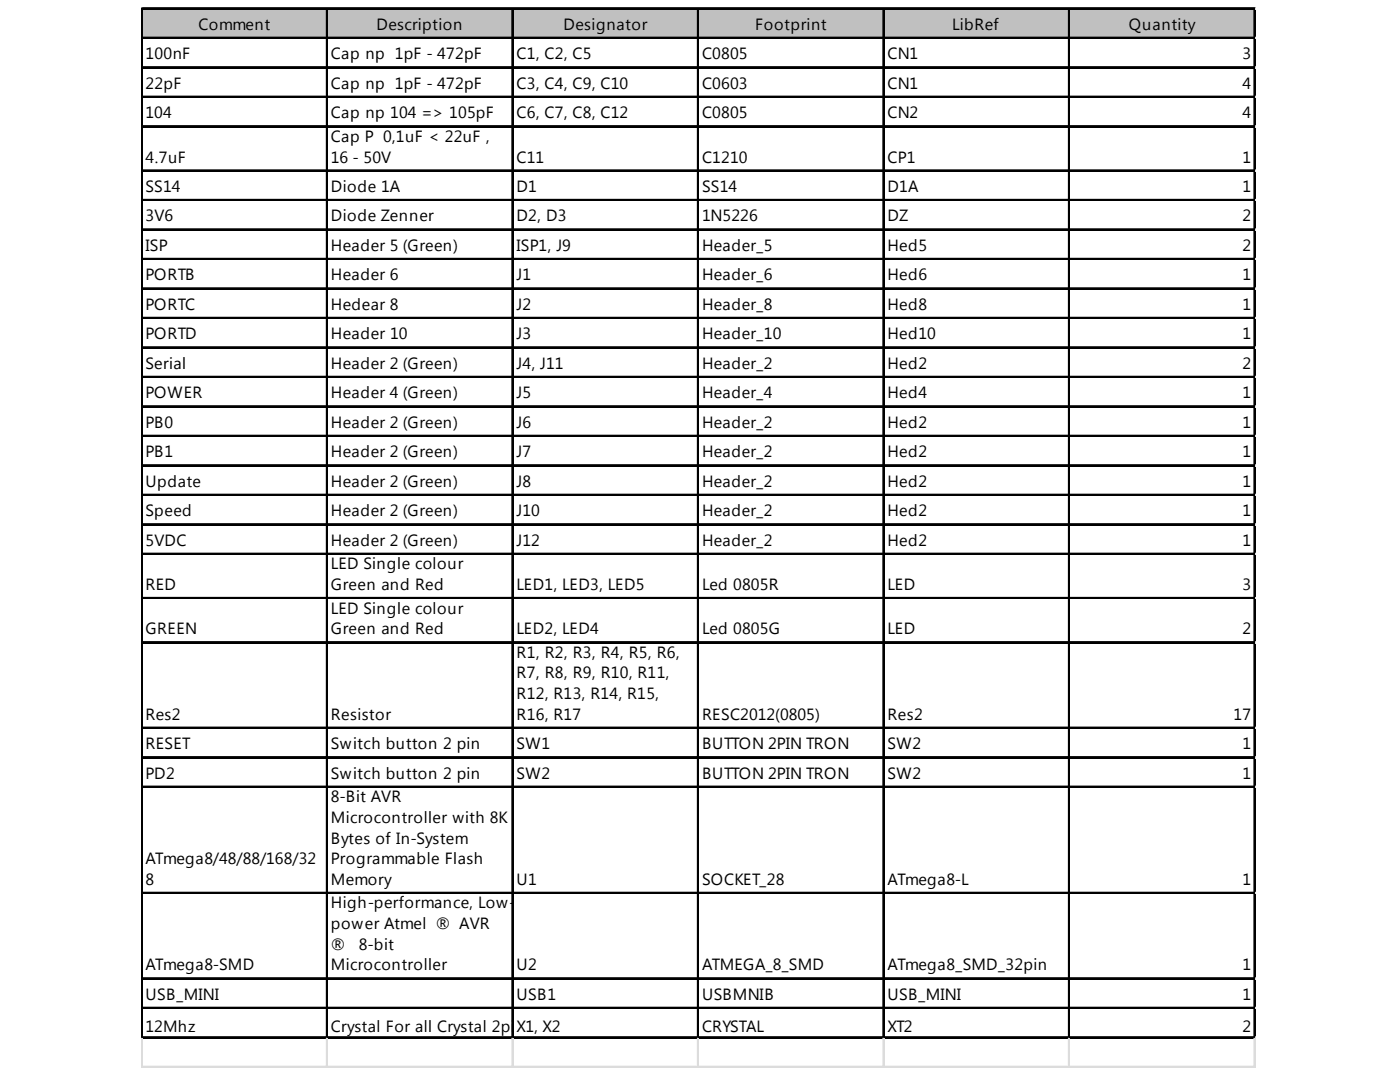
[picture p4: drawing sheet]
<svg xmlns="http://www.w3.org/2000/svg" width="269mm" height="207mm" viewBox="0 0 269 207" stroke-linecap="round" stroke-linejoin="round" font-family="sans-serif">
<defs><g id="words">
<g font-size="3.1">
<text x="38.1" y="5.7">Comment</text>
<text x="72.3" y="5.7">Description</text>
<text x="108.2" y="5.7">Designator</text>
<text x="145" y="5.7">Footprint</text>
<text x="182.9" y="5.7">LibRef</text>
<text x="216.8" y="5.7">Quantity</text>
<text x="27.9" y="11.4">100nF</text>
<text x="63.6" y="11.4">Cap np 1pF - 472pF</text>
<text x="99.2" y="11.4">C1, C2, C5</text>
<text x="134.8" y="11.4">C0805</text>
<text x="170.4" y="11.4">CN1</text>
<text x="238.5" y="11.4">3</text>
<text x="27.9" y="17">22pF</text>
<text x="63.6" y="17">Cap np 1pF - 472pF</text>
<text x="99.2" y="17">C3, C4, C9, C10</text>
<text x="134.8" y="17">C0603</text>
<text x="170.4" y="17">CN1</text>
<text x="238.5" y="17">4</text>
<text x="27.9" y="22.7">104</text>
<text x="63.6" y="22.7">Cap np 104 =&gt; 105pF</text>
<text x="99.2" y="22.7">C6, C7, C8, C12</text>
<text x="134.8" y="22.7">C0805</text>
<text x="170.4" y="22.7">CN2</text>
<text x="238.5" y="22.7">4</text>
<text x="63.6" y="27.2">Cap P 0,1uF &lt; 22uF ,</text>
<text x="27.9" y="31.2">4.7uF</text>
<text x="63.6" y="31.2">16 - 50V</text>
<text x="99.2" y="31.2">C11</text>
<text x="134.8" y="31.2">C1210</text>
<text x="170.4" y="31.2">CP1</text>
<text x="238.5" y="31.2">1</text>
<text x="27.9" y="36.8">SS14</text>
<text x="63.6" y="36.8">Diode 1A</text>
<text x="99.2" y="36.8">D1</text>
<text x="134.8" y="36.8">SS14</text>
<text x="170.4" y="36.8">D1A</text>
<text x="238.5" y="36.8">1</text>
<text x="27.9" y="42.5">3V6</text>
<text x="63.6" y="42.5">Diode Zenner</text>
<text x="99.2" y="42.5">D2, D3</text>
<text x="134.8" y="42.5">1N5226</text>
<text x="170.4" y="42.5">DZ</text>
<text x="238.5" y="42.5">2</text>
<text x="27.9" y="48.2">ISP</text>
<text x="27.9" y="53.8">PORTB</text>
<text x="63.6" y="48.2">Header 5 (Green)</text>
<text x="63.6" y="53.8">Header 6</text>
<text x="99.2" y="48.2">ISP1, J9</text>
<text x="99.2" y="53.8">J1</text>
<text x="134.8" y="48.2">Header_5</text>
<text x="134.8" y="53.8">Header_6</text>
<text x="170.4" y="48.2">Hed5</text>
<text x="170.4" y="53.8">Hed6</text>
<text x="238.5" y="48.2">2</text>
<text x="238.5" y="53.8">1</text>
<text x="27.9" y="59.5">PORTC</text>
<text x="63.6" y="59.5">Hedear 8</text>
<text x="99.2" y="59.5">J2</text>
<text x="134.8" y="59.5">Header_8</text>
<text x="170.4" y="59.5">Hed8</text>
<text x="238.5" y="59.5">1</text>
<text x="27.9" y="65.1">PORTD</text>
<text x="63.6" y="65.1">Header 10</text>
<text x="99.2" y="65.1">J3</text>
<text x="134.8" y="65.1">Header_10</text>
<text x="170.4" y="65.1">Hed10</text>
<text x="238.5" y="65.1">1</text>
<text x="27.9" y="70.8">Serial</text>
<text x="63.6" y="70.8">Header 2 (Green)</text>
<text x="99.2" y="70.8">J4, J11</text>
<text x="134.8" y="70.8">Header_2</text>
<text x="170.4" y="70.8">Hed2</text>
<text x="238.5" y="70.8">2</text>
<text x="27.9" y="76.5">POWER</text>
<text x="63.6" y="76.5">Header 4 (Green)</text>
<text x="99.2" y="76.5">J5</text>
<text x="134.8" y="76.5">Header_4</text>
<text x="170.4" y="76.5">Hed4</text>
<text x="238.5" y="76.5">1</text>
<text x="27.9" y="82.1">PB0</text>
<text x="63.6" y="82.1">Header 2 (Green)</text>
<text x="99.2" y="82.1">J6</text>
<text x="134.8" y="82.1">Header_2</text>
<text x="170.4" y="82.1">Hed2</text>
<text x="238.5" y="82.1">1</text>
<text x="27.9" y="87.8">PB1</text>
<text x="63.6" y="87.8">Header 2 (Green)</text>
<text x="99.2" y="87.8">J7</text>
<text x="134.8" y="87.8">Header_2</text>
<text x="170.4" y="87.8">Hed2</text>
<text x="238.5" y="87.8">1</text>
<text x="27.9" y="93.4">Update</text>
<text x="63.6" y="93.4">Header 2 (Green)</text>
<text x="99.2" y="93.4">J8</text>
<text x="134.8" y="93.4">Header_2</text>
<text x="170.4" y="93.4">Hed2</text>
<text x="238.5" y="93.4">1</text>
<text x="27.9" y="99.1">Speed</text>
<text x="63.6" y="99.1">Header 2 (Green)</text>
<text x="99.2" y="99.1">J10</text>
<text x="134.8" y="99.1">Header_2</text>
<text x="170.4" y="99.1">Hed2</text>
<text x="238.5" y="99.1">1</text>
<text x="27.9" y="104.8">5VDC</text>
<text x="63.6" y="104.8">Header 2 (Green)</text>
<text x="99.2" y="104.8">J12</text>
<text x="134.8" y="104.8">Header_2</text>
<text x="170.4" y="104.8">Hed2</text>
<text x="238.5" y="104.8">1</text>
<text x="27.9" y="113.2">RED</text>
<text x="63.6" y="109.3">LED Single colour</text>
<text x="63.6" y="113.2">Green and Red</text>
<text x="99.2" y="113.2">LED1, LED3, LED5</text>
<text x="134.8" y="113.2">Led 0805R</text>
<text x="170.4" y="113.2">LED</text>
<text x="238.5" y="113.2">3</text>
<text x="63.6" y="117.8">LED Single colour</text>
<text x="27.9" y="121.7">GREEN</text>
<text x="63.6" y="121.7">Green and Red</text>
<text x="99.2" y="121.7">LED2, LED4</text>
<text x="134.8" y="121.7">Led 0805G</text>
<text x="170.4" y="121.7">LED</text>
<text x="238.5" y="121.7">2</text>
<text x="99.2" y="126.3">R1, R2, R3, R4, R5, R6,</text>
<text x="99.2" y="130.2">R7, R8, R9, R10, R11,</text>
<text x="99.2" y="134.2">R12, R13, R14, R15,</text>
<text x="27.9" y="138.1">Res2</text>
<text x="27.9" y="143.8">RESET</text>
<text x="63.6" y="138.1">Resistor</text>
<text x="63.6" y="143.8">Switch button 2 pin</text>
<text x="99.2" y="138.1">R16, R17</text>
<text x="99.2" y="143.8">SW1</text>
<text x="134.8" y="138.1">RESC2012(0805)</text>
<text x="134.8" y="143.8">BUTTON 2PIN TRON</text>
<text x="170.4" y="138.1">Res2</text>
<text x="170.4" y="143.8">SW2</text>
<text x="236.9" y="138.1">17</text>
<text x="238.5" y="143.8">1</text>
<text x="27.9" y="149.5">PD2</text>
<text x="63.6" y="149.5">Switch button 2 pin</text>
<text x="99.2" y="149.5">SW2</text>
<text x="134.8" y="149.5">BUTTON 2PIN TRON</text>
<text x="170.4" y="149.5">SW2</text>
<text x="238.5" y="149.5">1</text>
<text x="63.6" y="154">8-Bit AVR</text>
<text x="63.6" y="157.9">Microcontroller with 8K</text>
<text x="63.6" y="161.9">Bytes of In-System</text>
<text x="27.9" y="165.9">ATmega8/48/88/168/32</text>
<text x="63.6" y="165.9">Programmable Flash</text>
<text x="27.9" y="169.8">8</text>
<text x="63.6" y="169.8">Memory</text>
<text x="99.2" y="169.8">U1</text>
<text x="134.8" y="169.8">SOCKET_28</text>
<text x="170.4" y="169.8">ATmega8-L</text>
<text x="238.5" y="169.8">1</text>
<text x="63.6" y="174.4">High-performance, Low-</text>
<text x="63.6" y="178.3">power Atmel ® AVR</text>
<text x="63.6" y="182.3">®</text>
<text x="68.9" y="182.3">8-bit</text>
<text x="27.9" y="186.2">ATmega8-SMD</text>
<text x="27.9" y="191.9">USB_MINI</text>
<text x="63.6" y="186.2">Microcontroller</text>
<text x="99.2" y="186.2">U2</text>
<text x="99.2" y="191.9">USB1</text>
<text x="134.8" y="186.2">ATMEGA_8_SMD</text>
<text x="134.8" y="191.9">USBMNIB</text>
<text x="170.4" y="186.2">ATmega8_SMD_32pin</text>
<text x="170.4" y="191.9">USB_MINI</text>
<text x="238.5" y="186.2">1</text>
<text x="238.5" y="191.9">1</text>
<text x="27.9" y="198.1">12Mhz</text>
<text x="63.6" y="198.1">Crystal For all Crystal 2pi</text>
<text x="98.9" y="198.1">n.</text>
<text x="99.2" y="198.1">X1, X2</text>
<text x="134.8" y="198.1">CRYSTAL</text>
<text x="170.4" y="198.1">XT2</text>
<text x="238.5" y="198.1">2</text>
</g>
</g></defs>
<path d="M27.3 1.7h213.8v5.8h-213.8z" fill="#c0c0c0"/>
<g fill="none" stroke="#000" stroke-width=".28">
<path d="M27.1 1.5v197.8M27.2 1.5v197.8M27.4 1.5h213.7M27.4 1.7h213.7M27.4 7.2h213.7M27.4 7.3h213.7M27.4 12.8h213.7M27.4 13h213.7M27.4 18.5h213.7M27.4 18.6h213.7M62.7 1.8v197.5M62.8 1.8v197.5"/>
<path d="M98.3 1.8v197.5M98.5 1.8v197.5M133.9 1.8v197.5M134.1 1.8v197.5M169.6 1.8v197.5M169.7 1.8v197.5M205.2 1.8v197.5M205.3 1.8v197.5M240.8 1.8v197.5M241 1.8v197.5M27.4 24.2h213.7M27.4 24.3h213.7"/>
<path d="M27.4 32.6h213.7M27.4 32.8h213.7M27.4 38.3h213.7M27.4 38.4h213.7M27.4 44h213.7M27.4 44.1h213.7M27.4 49.6h213.7M27.4 49.8h213.7M27.4 55.3h213.7M27.4 55.4h213.7M27.4 60.9h213.7M27.4 61.1h213.7"/>
<path d="M27.4 66.6h213.7M27.4 66.7h213.7M27.4 72.3h213.7M27.4 72.4h213.7M27.4 77.9h213.7M27.4 78.1h213.7M27.4 83.6h213.7M27.4 83.7h213.7M27.4 89.2h213.7M27.4 89.4h213.7M27.4 94.9h213.7M27.4 95h213.7"/>
<path d="M27.4 100.5h213.7M27.4 100.7h213.7M27.4 106.2h213.7M27.4 106.3h213.7M27.4 114.7h213.7M27.4 114.8h213.7M27.4 123.2h213.7M27.4 123.3h213.7M27.4 139.6h213.7M27.4 139.7h213.7M27.4 145.2h213.7M27.4 145.4h213.7"/>
<path d="M27.4 150.9h213.7M27.4 151h213.7M27.4 171.3h213.7M27.4 171.4h213.7M27.4 187.7h213.7M27.4 187.8h213.7M27.4 193.3h213.7M27.4 193.5h213.7M27.4 199h213.7M27.4 199.1h213.7"/>
</g>
<g fill="none" stroke="#dadcdd" stroke-width=".28">
<path d="M241.1 1.5h.1M27.1 199.3v5.7M27.2 199.3v5.7M62.7 199.3v5.7M62.8 199.3v5.7M98.3 199.3v5.7M98.5 199.3v5.7M133.9 199.3v5.7M134.1 199.3v5.7M169.6 199.3v5.7M169.7 199.3v5.7M205.2 199.3v5.7"/>
<path d="M205.3 199.3v5.7M240.8 199.3v5.7M241 199.3v5.7"/>
</g>
<path d="M241.1 1.5v.3z" fill="#dadcdd"/>
<path d="M241.1 7.2h.1" fill="none" stroke="#dadcdd" stroke-width=".28"/>
<path d="M241.1 7.2v.3z" fill="#dadcdd"/>
<path d="M241.1 12.8h.1" fill="none" stroke="#dadcdd" stroke-width=".28"/>
<path d="M241.1 12.8v.3z" fill="#dadcdd"/>
<path d="M241.1 18.5h.1" fill="none" stroke="#dadcdd" stroke-width=".28"/>
<path d="M241.1 18.5v.3z" fill="#dadcdd"/>
<path d="M241.1 24.2h.1" fill="none" stroke="#dadcdd" stroke-width=".28"/>
<path d="M241.1 24.2v.2z" fill="#dadcdd"/>
<path d="M241.1 32.6h.1" fill="none" stroke="#dadcdd" stroke-width=".28"/>
<path d="M241.1 32.6v.3z" fill="#dadcdd"/>
<path d="M241.1 38.3h.1" fill="none" stroke="#dadcdd" stroke-width=".28"/>
<path d="M241.1 38.3v.3z" fill="#dadcdd"/>
<path d="M241.1 44h.1" fill="none" stroke="#dadcdd" stroke-width=".28"/>
<path d="M241.1 44v.2z" fill="#dadcdd"/>
<path d="M241.1 49.6h.1" fill="none" stroke="#dadcdd" stroke-width=".28"/>
<path d="M241.1 49.6v.3z" fill="#dadcdd"/>
<path d="M241.1 55.3h.1" fill="none" stroke="#dadcdd" stroke-width=".28"/>
<path d="M241.1 55.3v.3z" fill="#dadcdd"/>
<path d="M241.1 60.9h.1" fill="none" stroke="#dadcdd" stroke-width=".28"/>
<path d="M241.1 60.9v.3z" fill="#dadcdd"/>
<path d="M241.1 66.6h.1" fill="none" stroke="#dadcdd" stroke-width=".28"/>
<path d="M241.1 66.6v.3z" fill="#dadcdd"/>
<path d="M241.1 72.3h.1" fill="none" stroke="#dadcdd" stroke-width=".28"/>
<path d="M241.1 72.3v.2z" fill="#dadcdd"/>
<path d="M241.1 77.9h.1" fill="none" stroke="#dadcdd" stroke-width=".28"/>
<path d="M241.1 77.9v.3z" fill="#dadcdd"/>
<path d="M241.1 83.6h.1" fill="none" stroke="#dadcdd" stroke-width=".28"/>
<path d="M241.1 83.6v.3z" fill="#dadcdd"/>
<path d="M241.1 89.2h.1" fill="none" stroke="#dadcdd" stroke-width=".28"/>
<path d="M241.1 89.2v.3z" fill="#dadcdd"/>
<path d="M241.1 94.9h.1" fill="none" stroke="#dadcdd" stroke-width=".28"/>
<path d="M241.1 94.9v.3z" fill="#dadcdd"/>
<path d="M241.1 100.5h.1" fill="none" stroke="#dadcdd" stroke-width=".28"/>
<path d="M241.1 100.5v.3z" fill="#dadcdd"/>
<path d="M241.1 106.2h.1" fill="none" stroke="#dadcdd" stroke-width=".28"/>
<path d="M241.1 106.2v.3z" fill="#dadcdd"/>
<path d="M241.1 114.7h.1" fill="none" stroke="#dadcdd" stroke-width=".28"/>
<path d="M241.1 114.7v.3z" fill="#dadcdd"/>
<path d="M241.1 123.2h.1" fill="none" stroke="#dadcdd" stroke-width=".28"/>
<path d="M241.1 123.2v.3z" fill="#dadcdd"/>
<path d="M241.1 139.6h.1" fill="none" stroke="#dadcdd" stroke-width=".28"/>
<path d="M241.1 139.6v.3z" fill="#dadcdd"/>
<path d="M241.1 145.2h.1" fill="none" stroke="#dadcdd" stroke-width=".28"/>
<path d="M241.1 145.2v.3z" fill="#dadcdd"/>
<path d="M241.1 150.9h.1" fill="none" stroke="#dadcdd" stroke-width=".28"/>
<path d="M241.1 150.9v.3z" fill="#dadcdd"/>
<path d="M241.1 171.3h.1" fill="none" stroke="#dadcdd" stroke-width=".28"/>
<path d="M241.1 171.3v.3z" fill="#dadcdd"/>
<path d="M241.1 187.7h.1" fill="none" stroke="#dadcdd" stroke-width=".28"/>
<path d="M241.1 187.7v.3z" fill="#dadcdd"/>
<path d="M241.1 193.3h.1" fill="none" stroke="#dadcdd" stroke-width=".28"/>
<path d="M241.1 193.3v.3z" fill="#dadcdd"/>
<path d="M241.1 199h.1" fill="none" stroke="#dadcdd" stroke-width=".28"/>
<path d="M241.1 199v.3z" fill="#dadcdd"/>
<path d="M27.1 204.7h214M27.1 204.8h214" fill="none" stroke="#dadcdd" stroke-width=".28"/>
<use href="#words"/>
</svg>
